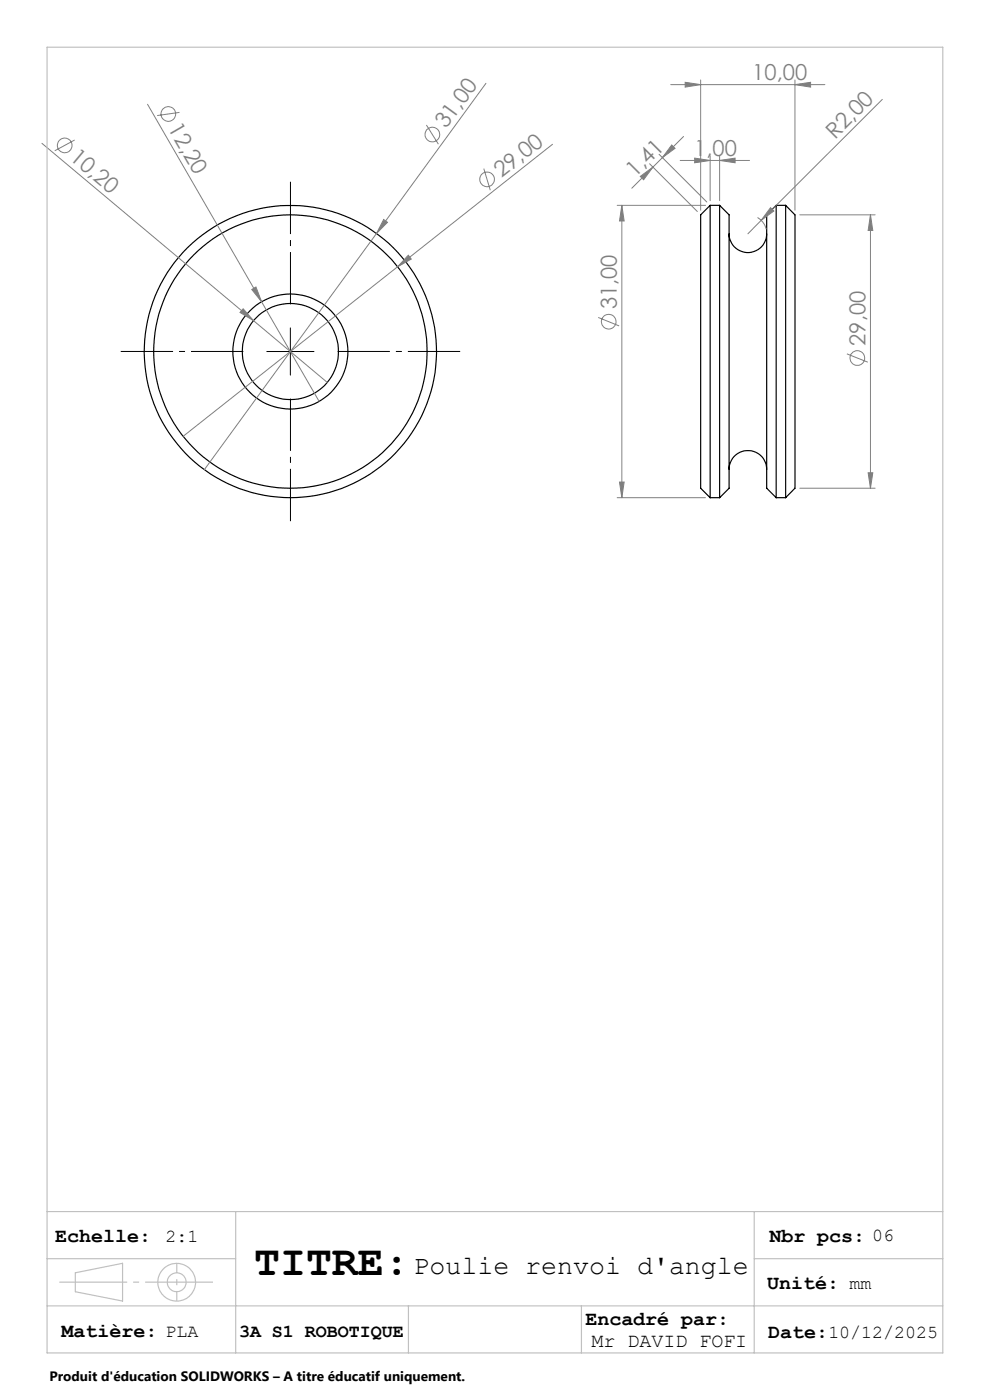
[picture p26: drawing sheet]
<svg xmlns="http://www.w3.org/2000/svg" width="210mm" height="297mm" viewBox="0 0 210 297" stroke-linecap="round" stroke-linejoin="round" font-family="sans-serif">
<defs><g id="words">
<text font-size="9.2" x="53.9" y="270.4">TITRE:</text>
<text font-size="5.6" x="87.7" y="270.3">Poulie renvoi d'angle</text>
<g font-size="4.7" fill="#808080">
<text x="159.6" y="16.9">10,00</text>
<text x="35.5" y="27.2" transform="rotate(60 35.5 27.2)">12,20</text>
<text x="94.6" y="27.5" transform="rotate(-54 94.6 27.5)">31,00</text>
<text x="177.1" y="29.7" transform="rotate(-45 177.1 29.7)">R2,00</text>
<text x="14.6" y="33.8" transform="rotate(40 14.6 33.8)">10,20</text>
<text x="147.3" y="33">1,00</text>
<text x="106.4" y="37.8" transform="rotate(-38 106.4 37.8)">29,00</text>
<text x="134.7" y="37.8" transform="rotate(-45 134.7 37.8)">1,41</text>
<text x="130.9" y="65.7" transform="rotate(-90 130.9 65.7)">31,00</text>
<text x="183.6" y="73.4" transform="rotate(-90 183.6 73.4)">29,00</text>
</g>
<g font-size="4.2">
<text x="11.7" y="263.4">Echelle:</text>
<text x="163.2" y="263.4">Nbr pcs: 06</text>
<text x="162.8" y="273.5">Unité: mm</text>
<text x="124.2" y="281.1">Encadré par:</text>
<text x="13.1" y="283.6">Matière: PLA</text>
<text x="125.5" y="285.8">Mr DAVID FOFI</text>
<text x="163" y="283.8">Date:10/12/2025</text>
</g>
<g font-size="3.9">
<text x="35.1" y="263.4">2:1</text>
<text x="50.7" y="283.6">3A S1 ROBOTIQUE</text>
</g>
<text font-size="2.9" x="10.5" y="292.9">Produit d'éducation SOLIDWORKS – A titre éducatif uniquement.</text>
</g></defs>
<g fill="none" stroke="#000" stroke-width=".25">
<path d="M150.6 43.6v62M150.6 43.6l-2 2v58l2 2M150.6 43.6h2M152.6 43.6v62M152.6 43.6l2.1 2v58l-2.1 2M154.7 49.6a4 4 0 0 0 3.9 4 4 4 0 0 0 4-4M164.6 43.6v62M164.6 43.6l-2 2v58l2 2M164.6 43.6h2.1M166.7 43.6v62M166.7 43.6l1.9 2v58l-1.9 2M154.7 99.6a4 4 0 0 1 3.9-4 4 4 0 0 1 4 4"/>
<path d="M150.6 105.6h2M164.6 105.6h2.1"/>
<circle cx="61.6" cy="74.6" r="29"/>
<circle cx="61.6" cy="74.6" r="31"/>
<circle cx="61.6" cy="74.6" r="12.2"/>
<circle cx="61.6" cy="74.6" r="10.2"/>
</g>
<g fill="none" stroke="#808080" stroke-width=".21">
<path d="M103.1 17.7l-59.7 81.9M142.3 18h32.7M145.3 17.5l3.3 .5-3.3 .5zM148.6 17v27.6M168.6 18l3.3-.5v1zM168.6 17v27.6M8.9 30.4l44.9 37.6M15.8 29.7l-4.2 2.3M31.3 22.1l24.2 41.9M38.1 23.8l-4.8 .7M90.5 26.5l2.5 4.1M102.6 35.8l1.4 4.6"/>
<path d="M117.2 30.6l-78.4 62M135.8 37.4l2.7-1.9-2 2.6zM137.8 34.7l10.1 10.2M139.8 32.7l10.1 10.2M142.5 30.8l.7 .7-2.7 1.9zM144.3 34h14.7M145 29l-11 10.9M147.4 33.5l3.2 .5-3.2 .5zM150.6 33.1v9.5M152.6 34l3.3-.5v1zM152.6 33.1v9.5M187.1 21.1l-25.6 25.6"/>
<path d="M81.4 46.6l.8 .6-2.3 2.3zM86.6 54.1l.6 .9-2.9 1.6zM130.9 43.6h18.7M131.9 43.6l.5 3.3h-1zM131.9 43.6v62M160.7 46.1l.2 .2a4 4 0 0 1 1.6 2.3M161.5 46.7l-2.9 2.9M163.4 44.1l.7 .7-2.6 1.9zM169.7 45.6h15.9M184.6 45.6l.5 3.3h-1zM184.6 45.6v58M51.6 65.5l2.2 2.5-2.9-1.7z"/>
<path d="M53.4 61.4l.9-.5 1.2 3.1zM53.8 68l15.6 13.1M55.5 64l12.2 21.2M126.9 67.3l4.4 1.8M179.6 75.1l4.5 1.7M130.9 105.6h18.7M131.4 102.3h1l-.5 3.3zM169.7 103.6h15.9M184.1 100.3h1l-.5 3.3z"/>
<circle cx="13.7" cy="30.8" r="1.56"/>
<circle cx="35.7" cy="24.2" r="1.56"/>
<circle cx="91.7" cy="28.5" r="1.56"/>
<circle cx="103.3" cy="38.1" r="1.56"/>
<circle cx="129.1" cy="68.2" r="1.56"/>
<circle cx="181.9" cy="76" r="1.56"/>
</g>
<g fill="none" stroke="#c0c0c0" stroke-width=".25">
<path d="M10 10h190v277h-190zM10 257h190M50 257v30M160 257v30M10 267h40M10 277h190M16 270l10-2v8l-10-2zM86.6 277v10M123.3 277v10M160 267h40"/>
<circle cx="37.5" cy="272" r="4"/>
<circle cx="37.5" cy="272" r="2.01"/>
</g>
<path d="M51.6 74.6h-26M61.6 64.6v-26M71.6 74.6h26M61.6 84.6v26" fill="none" stroke="#000" stroke-width=".21" stroke-dasharray="30.5 1.3 1.3 1.3" stroke-dashoffset="19.4" stroke-linecap="butt"/>
<path d="M12.6 272h32.6" fill="none" stroke="#c0c0c0" stroke-width=".25" stroke-dasharray="30.5 1.3 1.3 1.3" stroke-dashoffset="16.1" stroke-linecap="butt"/>
<path d="M37.5 268v8" fill="none" stroke="#c0c0c0" stroke-width=".25" stroke-dasharray="30.5 1.3 1.3 1.3" stroke-dashoffset="28.4" stroke-linecap="butt"/>
<path d="M56.6 74.6h10M61.6 69.6v10" fill="none" stroke="#000" stroke-width=".21"/>
<g fill="#808080">
<path d="M53.4 61.4l.9-.5 1.2 3.1z"/>
<path d="M51.6 65.5l2.2 2.5-2.9-1.7z"/>
<path d="M86.6 54.1l.6 .9-2.9 1.6z"/>
<path d="M163.4 44.1l.7 .7-2.6 1.9z"/>
<path d="M81.4 46.6l.8 .6-2.3 2.3z"/>
<path d="M152.6 34l3.3-.5v1zM147.4 33.5l3.2 .5-3.2 .5z"/>
<path d="M145.3 17.5l3.3 .5-3.3 .5zM168.6 18l3.3-.5v1z"/>
<path d="M142.5 30.8l.7 .7-2.7 1.9zM135.8 37.4l2.7-1.9-2 2.6z"/>
<path d="M131.4 102.3h1l-.5 3.3zM131.9 43.6l.5 3.3h-1z"/>
<path d="M184.6 45.6l.5 3.3h-1zM184.1 100.3h1l-.5 3.3z"/>
</g>
<use href="#words"/>
</svg>
